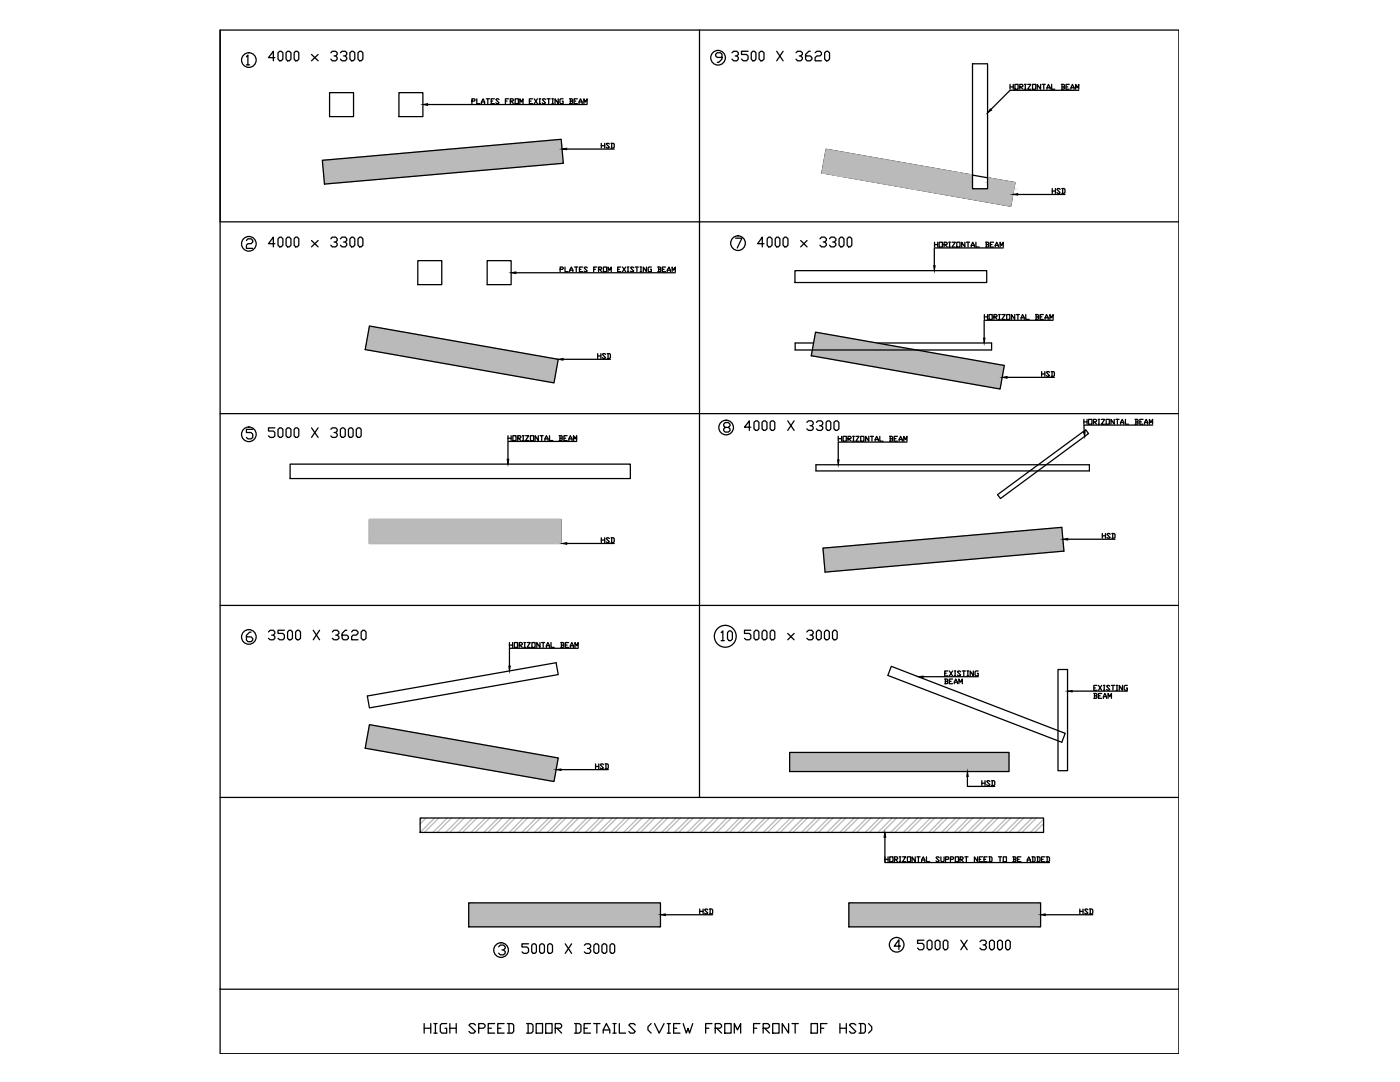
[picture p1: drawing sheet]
<svg xmlns="http://www.w3.org/2000/svg" width="279mm" height="216mm" viewBox="0 0 279 216" stroke-linecap="round" stroke-linejoin="round" font-family="sans-serif">
<!-- layer: 0 -->
<g fill="none" stroke="#000" stroke-width=".25">
<path d="M43.9 6h191.4v191.4h-191.4zM43.9 6v38.3h191.4M49.2 11.3l.3-.3v1.9M49.2 12.9h.6M54.8 11.5h-1.2l1-1.3v1.9M55.5 10.5l.3-.3h.3l.4 .3v1.3l-.4 .3h-.3l-.3-.3zM57.1 10.5l.3-.3h.3l.4 .3v1.3l-.4 .3h-.3l-.3-.3zM58.7 10.5l.3-.3h.3l.3 .3v1.3l-.3 .3h-.3l-.3-.3zM62.2 10.9l1.3 1.2M63.5 10.9l-1.3 1.2M65.8 18.5h4.8v4.8h-4.8zM66 10.5l.3-.3h.7l.3 .3v.4l-.3 .3h-.3"/>
<path d="M67 11.2l.3 .3v.3l-.3 .3h-.7l-.3-.3M67.9 10.5l.4-.3h.6l.3 .3v.4l-.3 .3h-.3M68.9 11.2l.3 .3v.3l-.3 .3h-.6l-.4-.3M69.8 10.5l.4-.3h.3l.3 .3v1.3l-.3 .3h-.3l-.4-.3zM71.4 10.5l.4-.3h.3l.3 .3v1.3l-.3 .3h-.3l-.4-.3zM79.6 18.5h4.8v4.8h-4.8zM95.2 19.7v1h.6M97.1 19.7h.6M97.4 19.7v1M98.7 19.7h-.7v1h.7M99.6 19.9l-.2-.2h-.3l-.1 .2 .6 .6-.2 .2h-.3l-.1-.2M101.5 19.7h-.6v1"/>
<path d="M102.8 19.7h.6v1h-.6zM106.3 19.7h-.7v1h.7M106.6 19.7l.7 1M107.3 19.7l-.7 1M107.6 19.7h.3M107.7 19.7v1M108.9 19.9l-.2-.2h-.3l-.2 .2 .7 .6-.2 .2h-.3l-.2-.2M109.2 19.7h.6M109.5 19.7v1M110.1 19.7h.3M110.3 19.7v1M111.4 19.7v1l-.6-1v1"/>
<path d="M112.4 19.7h-.5l-.2 .2 .2 .8h.5v-.5h-.2M113.7 19.7h.4l.2 .2-.2 .3M113.8 19.7v1M115.2 19.7h-.6v1h.6M139.6 6v153.1M144.1 11.5h-.9l-.4-.3v-.4l.4-.3h.6l.3 .3v1l-.6 .6h-.3M146.1 10.5l.3-.3h.7l.2 .3v.4l-.2 .3h-.4M147.1 11.2l.2 .3v.3l-.2 .3h-.7l-.3-.3M149.3 10.2h-1.3v.7h1l.3 .3v.6l-.3 .3h-.7l-.3-.3M149.9 10.5l.3-.3h.4l.3 .3v1.3l-.3 .3h-.4l-.3-.3zM151.5 10.5l.3-.3h.3l.4 .3v1.3l-.4 .3h-.3l-.3-.3zM155 10.2l1.3 1.9"/>
<path d="M156.3 10.2l-1.3 1.9M158.9 10.5l.3-.3h.6l.3 .3v.4l-.3 .3h-.3M159.8 11.2l.3 .3v.3l-.3 .3h-.6l-.3-.3M161.7 10.2h-.3l-.6 .7v.9l.3 .3h.6l.3-.3v-.3l-.3-.3h-.9M162.7 10.5l.3-.3h.6l.3 .3v.4l-.3 .3h-.6l-.3 .3v.6h1.2M164.6 10.5l.3-.3h.3l.4 .3v1.3l-.4 .3h-.3l-.3-.3zM194.1 12.7h3v25h-3zM201.6 16.8v1M201.6 17.3h.6M202.2 16.8v1M202.6 16.8h.6v1h-.6zM203.5 17.3h.5l.2-.3-.2-.2h-.5v1"/>
<path d="M203.7 17.3l.5 .5M204.5 16.8h.3M204.5 17.8h.3M204.6 16.8v1M205.1 16.8h.6l-.6 1h.6M206.1 16.8h.6v1h-.6zM207.7 16.8v1l-.7-1v1M208 16.8h.6M208.3 16.8v1M208.9 17.8l.3-1 .4 1M208.9 17.5h.7M209.9 16.8v1h.6"/>
<path d="M211.8 16.8h.5l.2 .2-.2 .3M211.9 17.3h.4l.2 .3-.2 .2h-.5M211.9 16.8v1M212.8 17.3h.3M213.4 16.8h-.6v1h.6M213.7 17.8l.3-1 .4 1M213.7 17.5h.7M214.7 17.8v-1l.3 .7 .3-.7v1M215.3 18h-13.7l-3.8 3.8M64.3 32l47.7-4.2 .4 4.8-47.6 4.1zM85.3 20.9h31.9M94.2 20.2h.4l.2-.3-.2-.2h-.4v1"/>
<path d="M96.1 20.7v-.4l.3-.6 .3 1M96.1 20.3h.6M98 20.2h.3M100.9 20.2h.3M101.8 20.2h.5l.2-.3-.2-.2h-.5v1M102 20.2l.5 .5M103.7 20.7v-1l.4 .6 .3-.6v1M105.6 20.2h.4M107.6 20.7h.3M110.1 20.7h.3M113.1 29.7h9.5M113.8 20.2h.3l.2 .3-.2 .2h-.4"/>
<path d="M114.6 20.2h.3M115.6 20.7l.3-1 .3 .6v.4M115.6 20.3h.6M116.5 20.7v-1l.3 .6 .4-.6v1M120 28.6v.9M120 29.1h.7M120.7 28.6v.9M121.6 28.7l-.2-.1-.4 .1 .6 .7-.2 .1h-.3l-.1-.1M121.9 28.6l.7 .1v.7l-.2 .1h-.5M122.1 28.6v.9M164.9 29.8l37.7 6.6-.9 4.7-37.7-6.6zM203.1 38.8h9.4"/>
<path d="M210 37.6v1M210 38.1h.6M210.6 37.6v1M211.6 37.8l-.2-.2h-.3l-.2 .2 .7 .6-.2 .2h-.3l-.2-.2M211.9 37.6h.5l.1 .2v.6l-.1 .2h-.5M212.1 37.6v1M49.2 48l.3-.3h.6l.3 .3v.3l-.3 .3h-.6l-.3 .3v.7h1.2M54.8 48.6h-1.2l1-1.3v2M55.5 47.7l.3-.4h.3l.4 .4v1.2l-.4 .4h-.3l-.3-.4zM57.4 47.3h.3l.4 .4v1.2l-.4 .4h-.3l-.3-.4v-1.2zM59 47.3h.3l.3 .4v1.2l-.3 .4h-.3l-.3-.4v-1.2zM62.2 48l1.3 1.3"/>
<path d="M63.5 48l-1.3 1.3M66 47.7l.3-.4h.7l.3 .4v.3l-.3 .3h-.3M67 48.3l.3 .3v.3l-.3 .4h-.7l-.3-.4M67.9 47.7l.4-.4h.6l.3 .4v.3l-.3 .3h-.3M68.9 48.3l.3 .3v.3l-.3 .4h-.6l-.4-.4M69.8 47.7l.4-.4h.3l.3 .4v1.2l-.3 .4h-.3l-.4-.4zM71.4 47.7l.4-.4h.3l.3 .4v1.2l-.3 .4h-.3l-.4-.4zM83.4 52h4.8v4.8h-4.8zM97.2 52h4.8v4.8h-4.8zM102.9 54.4h31.9M111.8 53.7h.5l.1-.2-.1-.2h-.5v.9M112.8 53.3v.9h.6"/>
<path d="M113.7 54.2v-.3l.3-.6 .3 .9M113.7 53.9h.6M114.7 53.3h.6M115 53.3v.9M115.6 53.7h.3M116.3 53.3h-.7v.9h.7M117.2 53.5l-.2-.2h-.3l-.1 .2 .6 .6-.2 .1-.4-.1M118.5 53.7h.3M119.1 53.3h-.6v.9M119.5 53.7h.4l.2-.2-.2-.2h-.4v.9M119.6 53.7l.5 .5M120.4 53.3h.7v.9h-.7z"/>
<path d="M121.4 54.2v-.9l.3 .6 .3-.6v.9M123.3 53.7h.3M123.9 53.3h-.6v.9h.6M124.2 53.3l.7 .9M124.9 53.3l-.7 .9M125.2 53.3h.3M125.2 54.2h.3M125.3 53.3v.9M126.5 53.5l-.2-.2h-.3l-.2 .2 .7 .6-.2 .1-.5-.1M126.8 53.3h.6M127.1 53.3v.9M127.7 53.3h.3"/>
<path d="M127.7 54.2h.3M127.9 53.3v.9M129 53.3v.9l-.6-.9v.9M130 53.3h-.5l-.1 .8 .6 .1v-.5h-.2M131.3 53.3h.4l.2 .2-.2 .2M131.4 53.7h.3l.2 .4-.6 .1M131.4 53.3v.9M132.2 53.7h.3M132.8 53.3h-.6v.9h.6M133.2 54.2v-.3l.3-.6 .3 .9M133.2 53.9h.6M134.1 54.2v-.9l.3 .6 .4-.6v.9"/>
<path d="M146.8 47.5h1.3l-1 2M152.5 48.6h-1.3l.9-1.3v2M153.4 47.3h.3l.4 .4v1.2l-.4 .4h-.3l-.3-.4v-1.2zM155 47.3h.3l.3 .4v1.2l-.3 .4h-.3l-.3-.4v-1.2zM156.3 47.7l.3-.4h.3l.4 .4v1.2l-.4 .4h-.3l-.3-.4zM158.7 54h38.2v2.4h-38.2zM159.8 48l1.3 1.3M161.1 48l-1.3 1.3M163.6 47.7l.3-.4h.7l.3 .4v.3l-.3 .3h-.3M164.6 48.3l.3 .3v.3l-.3 .4h-.7l-.3-.4M165.6 47.7l.2-.4h.7l.3 .4v.3l-.3 .3h-.3M166.5 48.3l.3 .3v.3l-.3 .4h-.7l-.2-.4"/>
<path d="M167.5 47.7l.3-.4h.3l.3 .4v1.2l-.3 .4h-.3l-.3-.4zM169.4 47.3h.3l.3 .4v1.2l-.3 .4h-.3l-.3-.4v-1.2zM186.5 48.3v1M186.5 48.8h.6M187.1 48.3v1M187.4 48.3h.7v1h-.7zM188.4 48.8h.5l.1-.3-.1-.2h-.5v1M188.6 48.8l.4 .5M189.3 48.3h.4M189.3 49.3h.4M189.5 48.3v1M190 48.3h.7l-.7 1h.7"/>
<path d="M191 48.3h.6v1h-.6zM192.6 48.3v1l-.7-1v1M192.9 48.3h.6M193.2 48.3v1M193.8 49.3l.3-1 .4 .7v.3M193.8 49h.7M194.8 48.3v1h.6M196.7 48.3h.5l.1 .2-.1 .3M196.8 48.8h.4l.1 .3-.1 .2h-.5M196.8 48.3v1M197.6 48.8h.4M198.3 48.3h-.7v1h.7"/>
<path d="M198.6 49.3l.3-1 .3 .7v.3M198.6 49h.6M199.6 49.3v-1l.3 .7 .3-.7v1M200.2 49.5h-13.7v3.5M73.7 65.1l37.7 6.6-.8 4.7-37.7-6.6zM112.4 71.7h9.4M119.3 70.6v.9M119.3 71h.6M119.9 70.6v.9M120.8 70.7l-.1-.1h-.3l-.2 .1 .6 .7-.1 .1h-.3l-.2-.1M121.2 70.6h.5l.1 .1v.7l-.1 .1h-.5M121.4 70.6v.9"/>
<path d="M158.7 68.4h39.2v1.4h-39.2zM162.8 66.3l37.6 6.6-.8 4.7-37.7-6.6zM196.5 62.8v.9M196.5 63.2h.6M197.1 62.8v.9M197.4 62.8h.6v.9h-.6zM198.4 63.2h.4l.2-.3-.2-.1h-.4v.9M198.5 63.2l.5 .5M199.3 62.8h.3M199.3 63.7h.3M199.5 62.8v.9M199.9 62.8h.7l-.7 .9h.7"/>
<path d="M200.9 62.8h.6v.9h-.6zM201 75.3h9.4M202.5 62.8v.9l-.6-.9v.9M202.8 62.8h.6M203.1 62.8v.9M203.8 63.7l.3-.9 .3 .6v.3M203.8 63.4h.6M204.7 62.8v.9h.7M206.7 62.8h.4l.2 .1-.2 .3M206.8 63.2h.3l.2 .4-.2 .1h-.4M206.8 62.8v.9M207.6 63.2h.3"/>
<path d="M207.9 74.2v.9M207.9 74.6h.6M208.2 62.8h-.6v.9h.6M208.5 74.2v.9M208.6 63.7l.3-.9 .3 .6v.3M208.6 63.4h.6M209.5 74.3l-.2-.1-.5 .1 .7 .7-.2 .1-.5-.1M209.5 63.7v-.9l.3 .6 .4-.6v.9M209.8 74.2l.6 .1v.7l-.6 .1M210 74.2v.9M210.2 63.9h-13.8v3.6M43.9 82.5h191.4"/>
<path d="M50.4 85.7h-1.2v.6h.9l.3 .3v.7l-.3 .3h-.6l-.3-.3M54.8 85.4h-1.2v.6h1l.2 .3v.7l-.2 .3h-.7l-.3-.3M55.5 85.7l.3-.3h.3l.4 .3v1.3l-.4 .3h-.3l-.3-.3zM57.1 85.7l.3-.3h.3l.4 .3v1.3l-.4 .3h-.3l-.3-.3zM57.9 92.6h67.9v2.9h-67.9zM58.7 85.7l.3-.3h.3l.3 .3v1.3l-.3 .3h-.3l-.3-.3zM62.2 85.4l1.3 1.9M63.5 85.4l-1.3 1.9M66 85.7l.3-.3h.7l.3 .3v.3l-.3 .3h-.3M67 86.3l.3 .3v.4l-.3 .3h-.7l-.3-.3M67.9 85.7l.4-.3h.3l.3 .3v1.3l-.3 .3h-.3l-.4-.3zM69.5 85.7l.3-.3h.4l.3 .3v1.3l-.3 .3h-.4l-.3-.3z"/>
<path d="M71.1 85.7l.3-.3h.4l.3 .3v1.3l-.3 .3h-.4l-.3-.3zM101.4 86.9v1M101.4 87.4h.6M102 86.9v1M102.3 86.9h.7v1h-.7zM103.3 87.4h.5l.2-.3-.2-.2h-.5v1M103.4 87.4l.6 .5M104.3 86.9h.3M104.3 87.9h.3M104.4 86.9v1M104.9 86.9h.6l-.6 1h.6M105.9 86.9h.6v1h-.6z"/>
<path d="M107.4 86.9v1l-.6-1v1M107.8 86.9h.6M108.1 86.9v1M108.7 87.9l.3-1 .4 .7v.3M108.7 87.6h.7M109.7 86.9v1h.6M111.6 86.9h.5l.1 .2-.1 .3M111.7 87.4h.4l.1 .3-.1 .2h-.5M111.7 86.9v1M112.6 87.4h.3M113.2 86.9h-.6v1h.6M113.5 87.9l.3-1 .4 .7v.3"/>
<path d="M113.5 87.6h.7M114.5 87.9v-1l.3 .7 .3-.7v1M115.1 88.1h-13.7v3.5M144.7 85.3l-.3-.4v-.2l.3-.4h.7l.3 .4v.2l-.3 .4h-.7l-.3 .3v.3l.3 .3h.7l.3-.3v-.3l-.3-.3M149.8 85.2h-1.2l.9-1.2v1.9M150.5 84.3l.3-.3h.4l.3 .3v1.3l-.3 .3h-.4l-.3-.3zM152.1 84.3l.3-.3h.3l.4 .3v1.3l-.4 .3h-.3l-.3-.3zM153.7 84.3l.3-.3h.3l.3 .3v1.3l-.3 .3h-.3l-.3-.3zM157.2 84l1.3 1.9M158.5 84l-1.3 1.9M161 84.3l.4-.3h.6l.3 .3v.3l-.3 .3h-.3M162 84.9l.3 .3v.4l-.3 .3h-.6l-.4-.3"/>
<path d="M162.8 92.7h54.6v1.3h-54.6zM162.9 84.3l.4-.3h.6l.3 .3v.3l-.3 .3h-.3M163.9 84.9l.3 .3v.4l-.3 .3h-.6l-.4-.3M164.9 84.3l.3-.3h.3l.3 .3v1.3l-.3 .3h-.3l-.3-.3zM166.4 84.3l.4-.3h.3l.3 .3v1.3l-.3 .3h-.3l-.4-.3zM167.3 87.1v.9M167.3 87.5h.7M168 87.1v.9M168.3 87.1h.6v.9h-.6zM169.2 87.5h.5l.2-.3-.2-.1h-.5v.9M169.4 87.5l.5 .5M170.2 87.1h.3"/>
<path d="M170.2 88h.3M170.3 87.1v.9M170.8 87.1h.6l-.6 .9h.6M171.8 87.1h.6v.9h-.6zM173.4 87.1v.9l-.7-.9v.9M173.7 87.1h.6M174 87.1v.9M174.7 88l.2-.9 .4 .6v.3M174.7 87.7h.6M175.6 87.1v.9h.6M177.5 87.1h.5l.2 .1-.2 .3M177.7 87.5h.3l.2 .4-.2 .1h-.5"/>
<path d="M177.7 87.1v.9M178.5 87.5h.3M179.1 87.1h-.6v.9h.6M179.4 88l.3-.9 .4 .6v.3M179.4 87.7h.7M180.4 88v-.9l.3 .6 .3-.6v.9M181 88.2h-13.7v3.6M199.1 98.7l17.6-12.9 .5 .7-17.5 13zM216.3 83.7v1M216.3 84.2h.6M216.9 83.7v1M217.2 83.7h.7v1h-.7z"/>
<path d="M218.2 84.2h.5l.1-.4-.1-.1h-.5v1M218.4 84.2l.4 .5M219.2 83.7h.3M219.2 84.7h.3M219.3 83.7v1M219.8 83.7h.7l-.7 1h.7M220.8 83.7h.6v1h-.6zM222.4 83.7v1l-.7-1v1M222.7 83.7h.6M223 83.7v1M223.6 84.7v-.4l.4-.6 .3 1M223.6 84.3h.7"/>
<path d="M224.6 83.7v1h.6M226.5 83.7h.5l.1 .1-.1 .4M226.7 84.2h.3l.1 .3-.1 .2h-.5M226.7 83.7v1M227.5 84.2h.3M228.1 83.7h-.6v1h.6M228.4 84.7v-.4l.4-.6 .3 1M228.4 84.3h.7M229.4 84.7v-1l.3 .6 .3-.6v1M230 84.8h-13.7l.1 1.4M73.7 103.7h38.3v4.7h-38.3zM113.1 108.4h9.5"/>
<path d="M120 107.3v1M120 107.8h.7M120.7 107.3v1M121.6 107.5l-.2-.2h-.3l-.1 .2 .6 .6-.2 .2h-.3l-.1-.2M121.9 107.3h.5l.2 .2v.6l-.2 .2h-.5M122.1 107.3v1M164.2 109.4l47.7-4.2 .4 4.8-47.6 4.2zM213.1 107.6h9.4M220 106.5v.9M220 106.9h.6M220.6 106.5v.9M221.6 106.6l-.2-.1h-.3l-.2 .1 .7 .7-.2 .1-.5-.1"/>
<path d="M221.9 106.5h.5l.1 .1v.7l-.6 .1M222.1 106.5v.9M43.9 120.8h191.4M50.1 126.1h-.3l-.6 .7v.9l.3 .3h.6l.3-.3v-.3l-.3-.3h-.9M53.6 126.1l.3-.3h.7l.2 .3v.3l-.2 .3h-.4M54.6 126.7l.2 .3v.4l-.2 .3h-.7l-.3-.3M56.8 125.8h-1.3v.6h1l.3 .3v.7l-.3 .3h-.7l-.3-.3M57.4 126.1l.3-.3h.4l.3 .3v1.3l-.3 .3h-.4l-.3-.3zM59 126.1l.3-.3h.3l.4 .3v1.3l-.4 .3h-.3l-.3-.3zM62.5 125.8l1.3 1.9M63.8 125.8l-1.3 1.9M66.3 126.1l.4-.3h.6l.3 .3v.3l-.3 .3h-.3"/>
<path d="M67.3 126.7l.3 .3v.4l-.3 .3h-.6l-.4-.3M69.2 125.8h-.3l-.6 .6v1l.3 .3h.6l.3-.3v-.4l-.3-.3h-.9M70.2 126.1l.3-.3h.6l.3 .3v.3l-.3 .3h-.6l-.3 .3v.7h1.2M72.1 126.1l.3-.3h.3l.4 .3v1.3l-.4 .3h-.3l-.3-.3zM73.3 138.9l37.7-6.7 .4 2.4-37.7 6.7zM101.7 128.2v1M101.7 128.7h.6M102.3 128.2v1M102.6 128.2h.7v1h-.7zM103.6 128.7h.5l.2-.3-.2-.2h-.5v1M103.7 128.7l.6 .5M104.5 128.2h.4"/>
<path d="M104.5 129.2h.4M104.7 128.2v1M105.2 128.2h.6l-.6 1h.6M106.2 128.2h.6v1h-.6zM107.8 128.2v1l-.7-1v1M108.1 128.2h.6M108.4 128.2v1M109 129.2l.3-1 .4 .6v.4M109 128.8h.7M110 128.2v1h.6M111.9 128.2h.5l.2 .2-.2 .3M112 128.7h.4l.2 .3-.2 .2h-.5"/>
<path d="M112 128.2v1M112.8 128.7h.4M113.5 128.2h-.7v1h.7M113.8 129.2l.3-1 .4 .6v.4M113.8 128.8h.7M114.8 129.2v-1l.3 .6 .3-.6v1M115.4 129.4h-13.7v3.5M143.9 126.2l.4-.3v1.9M143.9 127.8h.7M145.2 126.2l.3-.3h.4l.3 .3v1.3l-.3 .3h-.4l-.3-.3zM149.8 125.8h-1.2v.6h.9l.3 .3v.7l-.3 .3h-.6l-.3-.3M150.5 126.1l.3-.3h.4l.3 .3v1.3l-.3 .3h-.4l-.3-.3z"/>
<path d="M152.1 126.1l.3-.3h.3l.4 .3v1.3l-.4 .3h-.3l-.3-.3zM154 125.8h.3l.3 .3v1.3l-.3 .3h-.3l-.3-.3v-1.3zM157.2 126.4l1.3 1.3M158.5 126.4l-1.3 1.3M161 126.1l.4-.3h.6l.3 .3v.3l-.3 .3h-.3M162 126.7l.3 .3v.4l-.3 .3h-.6l-.4-.3M162.9 126.1l.4-.3h.3l.3 .3v1.3l-.3 .3h-.3l-.4-.3zM164.5 126.1l.4-.3h.3l.3 .3v1.3l-.3 .3h-.3l-.4-.3zM166.4 125.8h.4l.3 .3v1.3l-.3 .3h-.4l-.3-.3v-1.3zM177.9 133l34.7 13.3-.7 1.8-34.7-13.3zM184.2 135h11M188.5 135.5h.5l.2 .2-.2 .3"/>
<path d="M188.5 134.4h.3M188.7 136h.3l.2 .3-.7 .1M188.7 135.5v.9M189.2 133.9h-.7v1h.7M189.5 133.9l.6 1M189.5 136h.3M190.1 135.5h-.6v.9h.6M190.1 133.9l-.6 1M190.4 136.4l.3-.9 .4 .6v.3M190.4 134.9h.3M190.4 133.9h.3M190.4 136.1h.7"/>
<path d="M190.6 133.9v1M191.4 136.4v-.9l.3 .6 .4-.6v.9M191.7 134.1l-.2-.2h-.3l-.1 .2 .6 .6-.2 .2h-.3l-.1-.2M192.1 133.9h.6M192.3 133.9v1M193 134.9h.3M193 133.9h.3M193.2 133.9v1M194.3 133.9v1l-.7-1v1M195.2 133.9h-.4l-.2 .2v.6l.2 .2h.4v-.5h-.1M211.1 133.6h1.9v20.2h-1.9zM214 137.9h11"/>
<path d="M218.3 138.4h.5l.1 .1-.1 .3M218.3 137.3h.3M218.4 138.8h.4l.1 .4-.1 .1h-.5M218.4 138.4v.9M218.9 136.8h-.6v.9h.6M219.2 136.8l.7 .9M219.2 138.8h.4M219.9 138.4h-.7v.9h.7M219.9 136.8l-.7 .9M220.2 139.3l.3-.9 .3 .6v.3M220.2 137.7h.3M220.2 136.8h.3"/>
<path d="M220.2 139h.6M220.4 136.8v.9M221.1 139.3v-.9l.4 .6 .3-.6v.9M221.5 136.9l-.2-.1h-.3l-.2 .1 .7 .7-.2 .1h-.3l-.2-.1M221.8 136.8h.6M222.1 136.8v.9M222.7 137.7h.4M222.7 136.8h.4M222.9 136.8v.9M224 136.8v.9l-.6-.9v.9M225 136.8h-.5l-.1 .1v.7l.1 .1h.5v-.4h-.2M43.9 159.1h191.4"/>
<path d="M73.7 144.6l37.7 6.6-.8 4.7-37.7-6.6zM112 153.6h9.4M118.9 152.4v1M118.9 152.9h.6M119.5 152.4v1M120.4 152.6l-.1-.2h-.3l-.2 .2 .6 .6-.1 .2h-.3l-.2-.2M120.8 152.4h.4l.2 .2v.6l-.2 .2h-.4M120.9 152.4v1M157.6 150.1h43.8v3.9h-43.8zM193.1 154.9v2h5.4M195.9 155.8v.9M195.9 156.3h.7"/>
<path d="M196.6 155.8v.9M197.6 155.9l-.2-.1h-.3l-.2 .1 .7 .7-.2 .1h-.3l-.2-.1M197.9 155.8h.5l.1 .1v.7l-.1 .1h-.5M198 155.8v.9M83.8 163.2h124.5v2.9h-124.5zM176.6 167.1v5h32.9M176.6 171v.9M176.6 171.5h.6M177.2 171v.9M177.6 171h.6v.9h-.6zM178.5 171.5h.5l.1-.4-.1-.1h-.5v.9M178.7 171.5l.4 .4"/>
<path d="M179.5 171h.3M179.5 171.9h.3M179.6 171v.9M180.1 171h.6l-.6 .9h.6M181.1 171h.6v.9h-.6zM182.7 171v.9l-.7-.9v.9M183 171h.6M183.3 171v.9M183.9 171.9v-.3l.4-.6 .3 .9M183.9 171.6h.7M184.9 171v.9h.6M187.4 171.1l-.1-.1h-.3l-.2 .1 .6 .7-.1 .1h-.3l-.2-.1"/>
<path d="M187.8 171v.8l.1 .1h.3l.2-.1v-.8M188.7 171.5h.5l.1-.4-.1-.1h-.5v.9M189.7 171.5h.4l.2-.4-.2-.1h-.4v.9M190.7 171h.6v.9h-.6zM191.6 171.5h.5l.1-.4-.1-.1h-.5v.9M191.8 171.5l.4 .4M192.6 171h.6M192.9 171v.9M195.1 171v.9l-.6-.9v.9M195.4 171.5h.3M196.1 171h-.7v.9h.7M196.4 171.5h.3"/>
<path d="M197 171h-.6v.9h.6M197.3 171h.5l.2 .1v.7l-.2 .1h-.5M197.5 171v.9M199.2 171h.7M199.6 171v.9M200.2 171h.7v.9h-.7zM202.1 171h.5l.2 .1-.2 .4M202.3 171.5h.3l.2 .3-.2 .1h-.5M202.3 171v.9M203.1 171.5h.3M203.7 171h-.6v.9h.6M205 171.9l.3-.9 .3 .6v.3"/>
<path d="M205 171.6h.6M205.9 171h.5l.2 .1-.2 .8h-.5M206.1 171v.9M206.9 171h.5l.1 .1v.7l-.1 .1h-.5M207.1 171v.9M207.8 171.5h.4M208.5 171h-.7v.9h.7M208.8 171h.5l.2 .1v.7l-.2 .1h-.5M209 171v.9M43.9 197.4v12.9h191.4v-12.9M93.5 180.2h38.3v4.7h-38.3zM99.5 188.9l.4-.3h.6l.3 .3v.3l-.3 .4h-.3"/>
<path d="M100.5 189.6l.3 .3v.3l-.3 .3h-.6l-.4-.3M105.5 188.3h-1.3v.7h.9l.4 .3v.6l-.4 .3h-.6l-.3-.3M106.1 188.6l.3-.3h.4l.2 .3v1.3l-.2 .3h-.4l-.3-.3zM107.7 188.6l.3-.3h.3l.4 .3v1.3l-.4 .3h-.3l-.3-.3zM109.3 188.6l.3-.3h.3l.4 .3v1.3l-.4 .3h-.3l-.3-.3zM112.8 188.3l1.3 1.9M114.1 188.3l-1.3 1.9M116.6 188.6l.4-.3h.6l.3 .3v.4l-.3 .3h-.4M117.6 189.3l.3 .3v.3l-.3 .3h-.6l-.4-.3M118.5 188.6l.4-.3h.3l.3 .3v1.3l-.3 .3h-.3l-.4-.3zM120.1 188.6l.4-.3h.3l.3 .3v1.3l-.3 .3h-.3l-.4-.3zM121.7 188.6l.3-.3h.4l.3 .3v1.3l-.3 .3h-.4l-.3-.3z"/>
<path d="M132.8 182.5h9.4M139.6 181.4v1M139.6 181.8h.7M140.3 181.4v1M141.3 181.6l-.2-.2h-.3l-.2 .2 .7 .6-.2 .2h-.3l-.2-.2M141.6 181.4h.5l.1 .2v.6l-.1 .2h-.5M141.7 181.4v1M169.4 180.2h38.3v4.7h-38.3zM179.7 188.8h-1.2l.9-1.3v1.9M184.4 187.6h-1.3v.6h1l.3 .3v.7l-.3 .3h-.6l-.4-.3M185 187.9l.4-.3h.3l.3 .3v1.3l-.3 .3h-.3l-.4-.3zM186.6 187.9l.4-.3h.3l.3 .3v1.3l-.3 .3h-.3l-.4-.3z"/>
<path d="M188.2 187.9l.3-.3h.4l.3 .3v1.3l-.3 .3h-.4l-.3-.3zM191.8 187.6l1.2 1.9M193 187.6l-1.2 1.9M195.6 187.9l.3-.3h.6l.3 .3v.3l-.3 .3h-.3M196.5 188.5l.3 .4v.3l-.3 .3h-.6l-.3-.3M197.5 187.9l.3-.3h.3l.3 .3v1.3l-.3 .3h-.3l-.3-.3zM199.1 187.9l.3-.3h.3l.4 .3v1.3l-.4 .3h-.3l-.3-.3zM200.7 187.9l.3-.3h.3l.3 .3v1.3l-.3 .3h-.3l-.3-.3zM208.6 182.5h9.5M215.5 181.8h.6M215.5 181.4v1M216.1 181.4v1"/>
<path d="M217.1 181.6l-.2-.2h-.3l-.1 .2 .6 .6-.2 .2h-.3l-.1-.2M217.5 181.4h.4l.2 .2v.6l-.2 .2h-.4M217.6 181.4v1M84.7 204.2v1.9M84.7 205.2h1.3M86 204.2v1.9M86.6 204.2h.6M86.6 206.1h.6M86.9 204.2v1.9M89.1 204.2h-.9l-.3 .3v1.3l.3 .3h.9v-.9h-.3M89.8 205.2h1.2M89.8 204.2v1.9"/>
<path d="M91 204.2v1.9M94.9 204.5l-.3-.3h-.7l-.3 .3 1.3 1.3-.3 .3h-.7l-.3-.3M95.5 205.2h1l.3-.3v-.4l-.3-.3h-1v1.9M97.4 205.2h.7M98.7 204.2h-1.3v1.9h1.3M99.3 205.2h.7M100.6 204.2h-1.3v1.9h1.3M101.2 204.2h1l.3 .3v1.3l-.3 .3h-1M101.6 204.2v1.9M105.1 204.2h.9l.4 .3v1.3l-.4 .3h-.9M105.4 204.2v1.9M107 204.2h1.3v1.9h-1.3z"/>
<path d="M108.9 204.2h1.3v1.9h-1.3zM110.8 205.2h1l.3-.3v-.4l-.3-.3h-1v1.9M111.2 205.2l.9 .9M114.7 204.2h.9l.3 .3v1.3l-.3 .3h-.9M115 204.2v1.9M116.6 205.2h.6M117.8 204.2h-1.2v1.9h1.2M118.5 204.2h1.2M119.1 204.2v1.9M120.4 206.1v-.6l.6-1.3 .7 1.3v.6M120.4 205.5h1.3M122.3 204.2h.7"/>
<path d="M122.3 206.1h.7M122.6 204.2v1.9M123.6 204.2v1.9h1.3M126.8 204.5l-.3-.3h-.7l-.3 .3 1.3 1.3-.3 .3h-.7l-.3-.3M129.9 204.2l-.6 .7v.6l.6 .6M130.6 204.2l1 1.9 .9-1.9M133.2 204.2h.6M133.2 206.1h.6M133.5 204.2v1.9M134.4 205.2h.7M135.7 204.2h-1.3v1.9h1.3M136.3 204.2l.7 1.9 .3-.9 .3 .9 .6-1.9"/>
<path d="M140.8 205.2h.7M142.1 204.2h-1.3v1.9M142.7 205.2h1l.3-.3v-.4l-.3-.3h-1v1.9M143 205.2l1 .9M144.6 204.2h1.3v1.9h-1.3zM146.5 206.1v-1.9l.7 1.3 .6-1.3v1.9M150.4 205.2h.6M151.7 204.2h-1.3v1.9M152.3 205.2h.9l.4-.3v-.4l-.4-.3h-.9v1.9M152.6 205.2l1 .9M154.2 204.2h1.3v1.9h-1.3zM157.4 204.2v1.9l-1.3-1.9v1.9"/>
<path d="M158.1 204.2h1.2M158.7 204.2v1.9M161.9 204.2h1.2v1.9h-1.2zM163.8 205.2h.6M165 204.2h-1.2v1.9M167.6 205.2h1.3M167.6 204.2v1.9M168.9 204.2v1.9M170.8 204.5l-.3-.3h-.7l-.3 .3 1.3 1.3-.3 .3h-.7l-.3-.3M171.4 204.2h1l.3 .3v1.3l-.3 .3h-1M171.8 204.2v1.9M173.3 204.2l.7 .7v.6l-.7 .6"/>
<circle cx="49.7" cy="12" r="1.46"/>
<circle cx="143.3" cy="11.5" r="1.46"/>
<circle cx="49.7" cy="48.6" r="1.46"/>
<circle cx="147.3" cy="48.5" r="1.46"/>
<circle cx="49.7" cy="86.7" r="1.46"/>
<circle cx="144.9" cy="85.3" r="1.46"/>
<circle cx="49.7" cy="127.1" r="1.46"/>
<circle cx="144.7" cy="127" r="2.18"/>
<circle cx="100" cy="189.6" r="1.46"/>
<circle cx="178.9" cy="188.5" r="1.46"/>
</g>
<g fill="#bababa" stroke="#bababa" stroke-width=".2">
<path d="M64.3 32l47.7-4.2 .3 4.2z"/>
<path d="M64.3 32h48l.1 .6z"/>
<path d="M73.7 65.1l26.7 4.7h-27.5z"/>
<path d="M72.9 69.8h27.5l11 1.9z"/>
<path d="M73.7 144.6l26.7 4.7h-27.5z"/>
<path d="M72.9 149.3h27.5l11 1.9z"/>
<path d="M164.9 29.8l26.7 4.7h-27.6z"/>
<path d="M197.1 35.5l5.5 .9h-5.5z"/>
<path d="M181.9 37.7h20.4l-.6 3.4z"/>
<path d="M164.2 109.4l47.7-4.2 .4 4.2z"/>
<path d="M164.2 109.4h48.1v.6z"/>
<path d="M162.8 66.3l12.1 2.1h-12.5z"/>
<path d="M161.9 71h27.6l10.9 1.9z"/>
<path d="M64.3 32l.1 .6h48zM64.4 32.6h48l-47.6 4.1z"/>
<path d="M72.9 69.8l10.9 1.9h27.6zM83.8 71.7h27.6l-.8 4.7z"/>
<path d="M169.4 180.2v4.7h38.3zM169.4 180.2h38.3v4.7z"/>
<path d="M93.5 180.2v4.7h38.3zM93.5 180.2h38.3v4.7z"/>
<path d="M73.7 103.7v4.7h38.3zM73.7 103.7h38.3v4.7z"/>
<path d="M72.9 149.3l10.9 1.9h27.6zM83.8 151.2h27.6l-.8 4.7z"/>
<path d="M164 34.5l2.5 .5h27.6zM164 34.5h27.6l2.5 .5z"/>
<path d="M197.1 36.4v1.3h5.2zM197.1 36.4h5.5l-.3 1.3z"/>
<path d="M166.5 35l15.4 2.7h12.2zM166.5 35h27.6v2.7z"/>
<path d="M164.2 109.4l.1 .6h48zM164.3 110h48l-47.6 4.2z"/>
<path d="M162.4 68.4l-.3 1.4h20.8zM162.4 68.4h12.5l8 1.4z"/>
<path d="M162.1 69.8l-.2 1.2h27.6zM162.1 69.8h20.8l6.6 1.2z"/>
<path d="M161.9 71l11 1.9h27.5zM172.9 72.9h27.5l-.8 4.7z"/>
<path d="M157.6 150.1v3.9h43.8zM157.6 150.1h43.8v3.9z"/>
</g>
<g fill="none" stroke="#bababa" stroke-width=".25">
<path d="M84.2 163.2l-.4 .4M85 163.2l-1.2 1.2M86.7 163.2l-2.9 2.9M87.6 163.2l-2.9 2.9M89.3 163.2l-2.9 2.9M90.1 163.2l-2.9 2.9M91.8 163.2l-2.9 2.9M92.7 163.2l-2.9 2.9M94.3 163.2l-2.8 2.9M95.2 163.2l-2.9 2.9M96.9 163.2l-2.9 2.9M97.7 163.2l-2.8 2.9"/>
<path d="M99.4 163.2l-2.9 2.9M100.3 163.2l-2.9 2.9M101.9 163.2l-2.8 2.9M102.8 163.2l-2.9 2.9M104.5 163.2l-2.9 2.9M105.3 163.2l-2.8 2.9M107 163.2l-2.8 2.9M107.9 163.2l-2.9 2.9M109.5 163.2l-2.8 2.9M110.4 163.2l-2.9 2.9M112.1 163.2l-2.9 2.9M112.9 163.2l-2.8 2.9"/>
<path d="M114.6 163.2l-2.9 2.9M115.5 163.2l-2.9 2.9M117.2 163.2l-2.9 2.9M118 163.2l-2.9 2.9M119.7 163.2l-2.9 2.9M120.6 163.2l-2.9 2.9M122.2 163.2l-2.8 2.9M123.1 163.2l-2.9 2.9M124.8 163.2l-2.9 2.9M125.6 163.2l-2.8 2.9M127.3 163.2l-2.9 2.9M128.2 163.2l-2.9 2.9"/>
<path d="M129.9 163.2l-2.9 2.9M130.7 163.2l-2.9 2.9M132.4 163.2l-2.9 2.9M133.3 163.2l-2.9 2.9M134.9 163.2l-2.8 2.9M135.8 163.2l-2.9 2.9M137.5 163.2l-2.9 2.9M138.3 163.2l-2.8 2.9M140 163.2l-2.9 2.9M140.9 163.2l-2.9 2.9M142.6 163.2l-2.9 2.9M143.4 163.2l-2.9 2.9"/>
<path d="M145.1 163.2l-2.9 2.9M145.9 163.2l-2.8 2.9M147.6 163.2l-2.8 2.9M148.4 163.2l-2.8 2.9M150.1 163.2l-2.8 2.9M151 163.2l-2.8 2.9M152.7 163.2l-2.9 2.9M153.5 163.2l-2.8 2.9M155.2 163.2l-2.9 2.9M156.1 163.2l-2.9 2.9M157.8 163.2l-2.9 2.9M158.6 163.2l-2.9 2.9"/>
<path d="M160.3 163.2l-2.9 2.9M161.1 163.2l-2.8 2.9M162.8 163.2l-2.8 2.9M163.7 163.2l-2.9 2.9M165.4 163.2l-2.9 2.9M166.2 163.2l-2.8 2.9M167.9 163.2l-2.9 2.9M168.8 163.2l-2.9 2.9M170.5 163.2l-2.9 2.9M171.3 163.2l-2.9 2.9M173 163.2l-2.9 2.9M173.8 163.2l-2.8 2.9"/>
<path d="M175.5 163.2l-2.8 2.9M176.4 163.2l-2.9 2.9M178.1 163.2l-2.9 2.9M178.9 163.2l-2.8 2.9M180.6 163.2l-2.9 2.9M181.5 163.2l-2.9 2.9M183.2 163.2l-2.9 2.9M184 163.2l-2.9 2.9M185.7 163.2l-2.9 2.9M186.5 163.2l-2.8 2.9M188.2 163.2l-2.8 2.9M189 163.2l-2.8 2.9"/>
<path d="M190.7 163.2l-2.8 2.9M191.6 163.2l-2.8 2.9M193.3 163.2l-2.9 2.9M194.1 163.2l-2.8 2.9M195.8 163.2l-2.9 2.9M196.7 163.2l-2.9 2.9M198.4 163.2l-2.9 2.9M199.2 163.2l-2.9 2.9M200.9 163.2l-2.9 2.9M201.7 163.2l-2.8 2.9M203.4 163.2l-2.8 2.9M204.3 163.2l-2.9 2.9"/>
<path d="M206 163.2l-2.9 2.9M206.8 163.2l-2.9 2.9M208.3 163.5l-2.7 2.6M208.3 166l-.1 .1M208.3 164.3l-1.8 1.8"/>
</g>
<g fill="#000" stroke="#000" stroke-width=".2">
<path d="M84.4 20.9l.9-.2v.3zM112.2 29.7l.9-.1v.3zM197.6 21.7l.3 .3-.8 .5zM202.1 38.8l1-.2v.3zM102 54.4l.9-.1v.3zM186.3 53h.3l-.1 1zM111.4 71.7l1-.2v.4zM196.3 67.5h.3l-.2 .9zM200 75.3l1-.2v.4zM101.2 91.6h.3l-.1 1zM167.2 91.8h.3l-.2 .9zM216.2 86.2l.4-.1-.1 1z"/>
<path d="M112.2 108.4l.9-.1v.3zM212.1 107.6l1-.2v.4zM101.5 132.9h.3l-.1 1zM183.3 135l.9-.1v.3zM213 137.9l1-.1v.3zM111 153.6l1-.2v.3zM193.1 154l.1 .9h-.3zM176.6 166.1l.2 1h-.4zM131.8 182.5l1-.1v.3zM207.7 182.5l.9-.1v.3z"/>
</g>
</svg>
